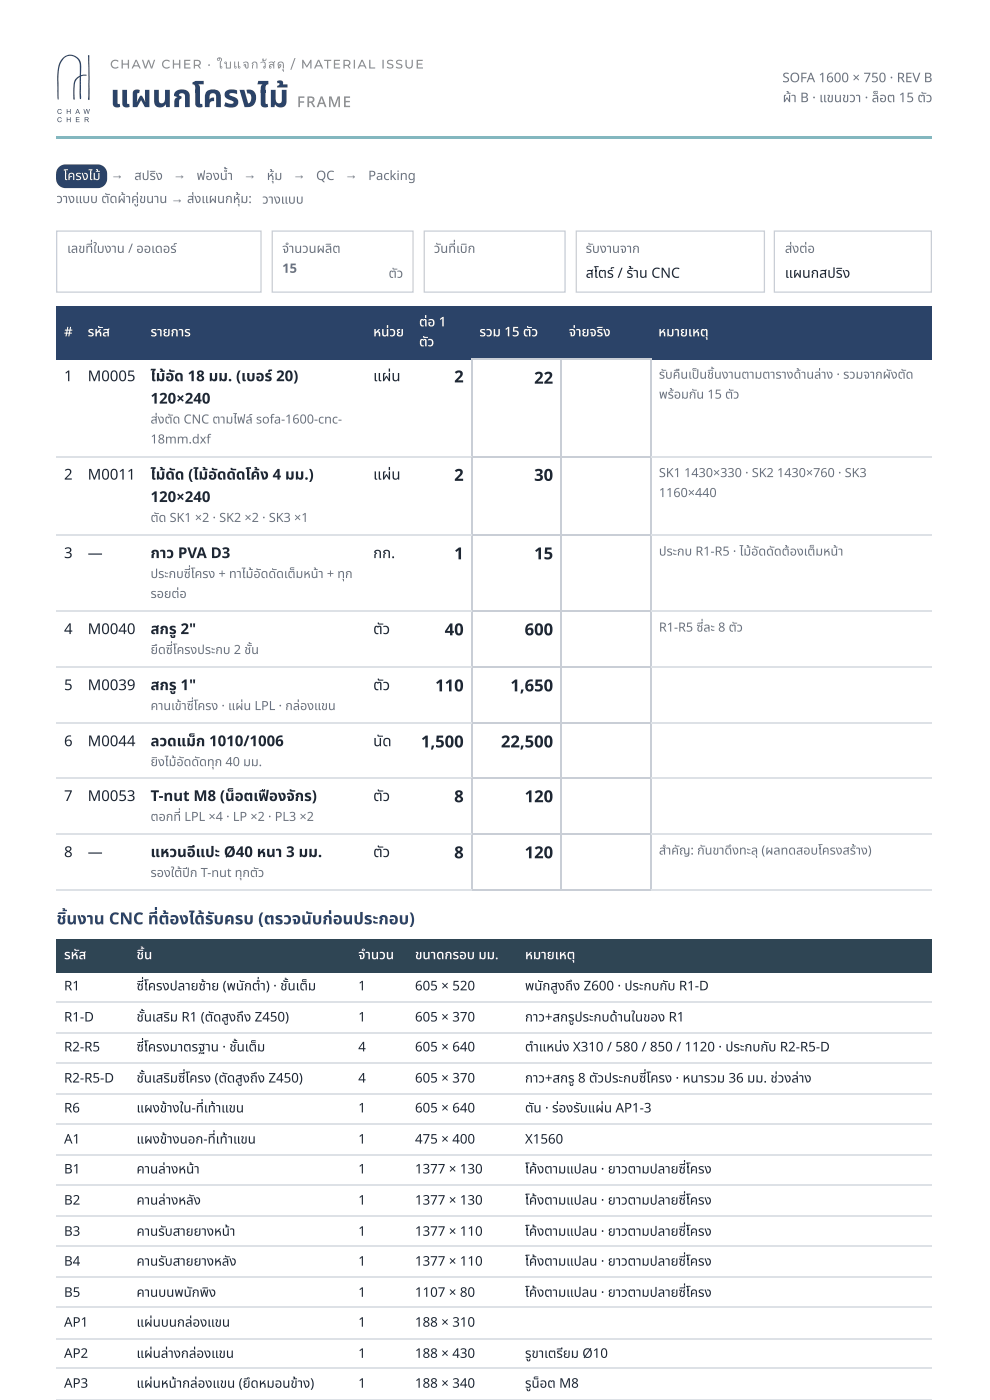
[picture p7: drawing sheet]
<svg xmlns="http://www.w3.org/2000/svg" width="210mm" height="297mm" viewBox="0 0 210 297" stroke-linecap="round" stroke-linejoin="round" font-family="sans-serif">
<defs><g id="words">
<text font-size="6.7" fill="#2b4368" x="23.4" y="22.8">แผนกโครงไม้</text>
<g font-size="3.5" fill="#1e2733">
<text x="96.4" y="81.2">2</text>
<text x="113.4" y="81.5">22</text>
<text x="96.4" y="102.1">2</text>
<text x="113.4" y="102.1">30</text>
<text x="96.4" y="118.8">1</text>
<text x="113.4" y="118.8">15</text>
<text x="94.4" y="134.9">40</text>
<text x="111.4" y="134.9">600</text>
<text x="92.4" y="146.8">110</text>
<text x="108.4" y="146.8">1,650</text>
<text x="89.4" y="158.8">1,500</text>
<text x="106.4" y="158.8">22,500</text>
<text x="96.4" y="170.4">8</text>
<text x="111.4" y="170.4">120</text>
<text x="96.4" y="182.3">8</text>
<text x="111.4" y="182.3">120</text>
</g>
<g font-size="3.5" fill="#2b4368">
<text x="12" y="196.3">ชิ้ นงาน CNC ที่ ต้ องได้ รั บครบ (ตรวจนั บก่ อนประกอบ)</text>
<text x="14.2" y="196.3">ชิ้</text>
<text x="45.4" y="196.3">รั</text>
<text x="66.2" y="196.3">นั</text>
</g>
<text font-size="3.2" fill="#958c7b" x="63.1" y="22.8">FRAME</text>
<g font-size="3.2" fill="#1e2733">
<text x="13.6" y="81">1</text>
<text x="18.6" y="81">M0005</text>
<text x="32" y="81">ไม้ อัม้ อัด 18 มม. (เบอร์ 20)</text>
<text x="79.2" y="81">แผ่ น</text>
<text x="83.1" y="81">ผ่</text>
<text x="32" y="85.7">120×240</text>
<text x="13.6" y="101.9">2</text>
<text x="18.6" y="101.9">M0011</text>
<text x="32" y="101.9">ไม้ ดัม้ ดัด (ไม้ อัม้ อัดดั ดโค้ ง 4 มม.)</text>
<text x="79.2" y="101.9">แผ่ น</text>
<text x="83.1" y="101.9">ผ่</text>
<text x="32" y="106.6">120×240</text>
<text x="13.6" y="118.5">3</text>
<text x="18.6" y="118.5">—</text>
<text x="32" y="118.5">กาว PVA D3</text>
<text x="79.2" y="118.5">กก.</text>
<text x="13.6" y="134.7">4</text>
<text x="18.6" y="134.7">M0040</text>
<text x="32" y="134.7">สกรู 2&quot;</text>
<text x="79.2" y="134.7">ตั ว</text>
<text x="13.6" y="146.6">5</text>
<text x="18.6" y="146.6">M0039</text>
<text x="32" y="146.6">สกรู 1&quot;</text>
<text x="79.2" y="146.6">ตั ว</text>
<text x="13.6" y="158.5">6</text>
<text x="18.6" y="158.5">M0044</text>
<text x="32" y="158.5">ลวดแม็ ก 1010/1006</text>
<text x="41.6" y="158.5">ม็</text>
<text x="79.2" y="158.5">นั ด</text>
<text x="13.6" y="170.1">7</text>
<text x="18.6" y="170.1">M0053</text>
<text x="32" y="170.1">T-nut M8 (น็ อตเฟื องจั กร)</text>
<text x="57.1" y="170.1">ฟื</text>
<text x="62.6" y="170.1">จั</text>
<text x="79.2" y="170.1">ตั ว</text>
<text x="13.6" y="182">8</text>
<text x="18.6" y="182">—</text>
<text x="32" y="182">แหวนอี แปะ Ø40 หนา 3 มม.</text>
<text x="79.2" y="182">ตั ว</text>
</g>
<g font-size="3" fill="#1e2733">
<text x="124.4" y="59">สโตร์ / ร้ าร้ น CNC</text>
<text x="166.7" y="59">แผนกสปริ ง</text>
<text x="179.1" y="59">ริ</text>
</g>
<g font-size="2.8" fill="#6b7280">
<text x="166.1" y="17.5">SOFA 1600 × 750 · REV B</text>
<text x="166.2" y="21.7">ผ้ าผ้ B · แขนขวา · ล็ อต 15 ตั ว</text>
<text x="23.6" y="38.1">→</text>
<text x="28.5" y="38.2">สปริ ง</text>
<text x="33.2" y="38.2">ริ</text>
<text x="36.8" y="38.1">→</text>
<text x="41.7" y="38.2">ฟองน้ำ</text>
<text x="51.7" y="38.1">→</text>
<text x="56.6" y="38.2">หุ้ ม</text>
<text x="58.3" y="38.2">หุ้</text>
<text x="62.2" y="38.1">→</text>
<text x="67.1" y="38.2">QC</text>
<text x="73.2" y="38.1">→</text>
<text x="78.2" y="38.2">Packing</text>
<text x="12" y="43.1">วางแบบ ตั ดผ้ าผ้ คู่ ขนาน → ส่ งแผนกหุ้ ม:</text>
<text x="29.6" y="43.1">คู่</text>
<text x="41.3" y="43.1">ส่</text>
<text x="51.1" y="43.1">หุ้</text>
<text x="55.7" y="43.3">วางแบบ</text>
<text x="14.3" y="53.7">เลขที่ ใบงาน / ออเดอร์</text>
<text x="59.9" y="53.7">จำ</text>
<text x="62.5" y="53.7">นวนผลิ ต</text>
<text x="92.1" y="53.7">วั นที่ เบิ ก</text>
<text x="93.5" y="53.7">วั</text>
<text x="99.3" y="53.7">บิ</text>
<text x="124.4" y="53.7">รั บงานจาก</text>
<text x="125.8" y="53.7">รั</text>
<text x="166.7" y="53.7">ส่ งต่ อ</text>
<text x="168.3" y="53.7">ส่</text>
<text x="59.9" y="57.9">15</text>
<text x="82.5" y="59">ตั ว</text>
</g>
<g font-size="2.8" fill="#fff">
<text x="13.5" y="38.2">โครงไม้</text>
<text x="13.6" y="71.4">#</text>
<text x="18.6" y="71.4">รหั ส</text>
<text x="21.7" y="71.4">หั</text>
<text x="32" y="71.4">รายการ</text>
<text x="79.2" y="71.4">หน่ วย</text>
<text x="89" y="69.3">ต่ อ 1</text>
<text x="101.8" y="71.4">รวม 15 ตั ว</text>
<text x="120.8" y="71.4">จ่ าจ่ ยจริ ง</text>
<text x="128.2" y="71.4">ริ</text>
<text x="139.8" y="71.4">หมายเหตุ</text>
<text x="89" y="73.6">ตั ว</text>
<text x="13.6" y="203.7">รหั ส</text>
<text x="16.7" y="203.7">หั</text>
<text x="29" y="203.7">ชิ้ น</text>
<text x="30.6" y="203.7">ชิ้</text>
<text x="76.1" y="203.7">จำ</text>
<text x="78.8" y="203.7">นวน</text>
<text x="88.1" y="203.7">ขนาดกรอบ มม.</text>
<text x="111.5" y="203.7">หมายเหตุ</text>
</g>
<g font-size="2.8" fill="#1e2733">
<text x="13.6" y="210.3">R1</text>
<text x="29" y="210.3">ซี่ โซี่ครงปลายซ้ าซ้ ย (พนั กต่ำ</text>
<text x="51.8" y="210.3">นั</text>
<text x="56.4" y="210.3">) · ชั้ นเต็ ม</text>
<text x="61.1" y="210.3">ชั้</text>
<text x="76.1" y="210.3">1</text>
<text x="88.1" y="210.3">605 × 520</text>
<text x="111.5" y="210.3">พนั กสู งถึ ง Z600 · ประกบกั บ R1-D</text>
<text x="115.2" y="210.3">นั</text>
<text x="118.5" y="210.3">สู</text>
<text x="13.6" y="217">R1-D</text>
<text x="29" y="217">ชั้ นเสริ ม R1 (ตั ดสู งถึ ง Z450)</text>
<text x="30.6" y="217">ชั้</text>
<text x="36.2" y="217">ริ</text>
<text x="48.6" y="217">สู</text>
<text x="76.1" y="217">1</text>
<text x="88.1" y="217">605 × 370</text>
<text x="111.5" y="217">กาว+สกรู ประกบด้ าด้ นในของ R1</text>
<text x="122" y="217">รู</text>
<text x="13.6" y="223.3">R2-R5</text>
<text x="29" y="223.3">ซี่ โซี่ครงมาตรฐาน · ชั้ นเต็ ม</text>
<text x="50.3" y="223.3">ชั้</text>
<text x="76.1" y="223.3">4</text>
<text x="88.1" y="223.3">605 × 640</text>
<text x="111.5" y="223.3">ตำ</text>
<text x="114.4" y="223.3">แหน่ ง X310 / 580 / 850 / 1120 · ประกบกั บ R2-R5-D</text>
<text x="119.4" y="223.3">น่</text>
<text x="13.6" y="229.9">R2-R5-D</text>
<text x="29" y="229.9">ชั้ นเสริ มซี่ โซี่ครง (ตั ดสู งถึ ง Z450)</text>
<text x="30.6" y="229.9">ชั้</text>
<text x="36.2" y="229.9">ริ</text>
<text x="51.6" y="229.9">สู</text>
<text x="76.1" y="229.9">4</text>
<text x="88.1" y="229.9">605 × 370</text>
<text x="111.5" y="229.9">กาว+สกรู 8 ตั วประกบซี่ โซี่ครง · หนารวม 36 มม. ช่ วงล่ าง</text>
<text x="165.2" y="229.9">ช่</text>
<text x="13.6" y="236.3">R6</text>
<text x="29" y="236.3">แผงข้ าข้ งใน-ที่ เท้ าแขน</text>
<text x="76.1" y="236.3">1</text>
<text x="88.1" y="236.3">605 × 640</text>
<text x="111.5" y="236.3">ตั น · ร่ องรั บแผ่ น AP1-3</text>
<text x="118.7" y="236.3">ร่</text>
<text x="123.3" y="236.3">รั</text>
<text x="128.2" y="236.3">ผ่</text>
<text x="13.6" y="242.9">A1</text>
<text x="29" y="242.9">แผงข้ าข้ งนอก-ที่ เท้ าแขน</text>
<text x="76.1" y="242.9">1</text>
<text x="88.1" y="242.9">475 × 400</text>
<text x="111.5" y="242.9">X1560</text>
<text x="13.6" y="249.2">B1</text>
<text x="29" y="249.2">คานล่ างหน้ าน้</text>
<text x="76.1" y="249.2">1</text>
<text x="88.1" y="249.2">1377 × 130</text>
<text x="111.5" y="249.2">โค้ งตามแปลน · ยาวตามปลายซี่ โซี่ครง</text>
<text x="13.6" y="255.9">B2</text>
<text x="29" y="255.9">คานล่ างหลั ง</text>
<text x="76.1" y="255.9">1</text>
<text x="88.1" y="255.9">1377 × 130</text>
<text x="111.5" y="255.9">โค้ งตามแปลน · ยาวตามปลายซี่ โซี่ครง</text>
<text x="13.6" y="262.5">B3</text>
<text x="29" y="262.5">คานรั บสายยางหน้ าน้</text>
<text x="35.1" y="262.5">รั</text>
<text x="76.1" y="262.5">1</text>
<text x="88.1" y="262.5">1377 × 110</text>
<text x="111.5" y="262.5">โค้ งตามแปลน · ยาวตามปลายซี่ โซี่ครง</text>
<text x="13.6" y="268.8">B4</text>
<text x="29" y="268.8">คานรั บสายยางหลั ง</text>
<text x="35.1" y="268.8">รั</text>
<text x="76.1" y="268.8">1</text>
<text x="88.1" y="268.8">1377 × 110</text>
<text x="111.5" y="268.8">โค้ งตามแปลน · ยาวตามปลายซี่ โซี่ครง</text>
<text x="13.6" y="275.4">B5</text>
<text x="29" y="275.4">คานบนพนั กพิ ง</text>
<text x="40.7" y="275.4">นั</text>
<text x="44.4" y="275.4">พิ</text>
<text x="76.1" y="275.4">1</text>
<text x="88.1" y="275.4">1107 × 80</text>
<text x="111.5" y="275.4">โค้ งตามแปลน · ยาวตามปลายซี่ โซี่ครง</text>
<text x="13.6" y="281.8">AP1</text>
<text x="29" y="281.8">แผ่ นบนกล่ องแขน</text>
<text x="32.4" y="281.8">ผ่</text>
<text x="76.1" y="281.8">1</text>
<text x="88.1" y="281.8">188 × 310</text>
<text x="13.6" y="288.4">AP2</text>
<text x="29" y="288.4">แผ่ นล่ างกล่ องแขน</text>
<text x="32.4" y="288.4">ผ่</text>
<text x="76.1" y="288.4">1</text>
<text x="88.1" y="288.4">188 × 430</text>
<text x="111.5" y="288.4">รู ขาเตรี ยม Ø10</text>
<text x="112.9" y="288.4">รู</text>
<text x="119.7" y="288.4">รี</text>
<text x="13.6" y="294.7">AP3</text>
<text x="29" y="294.7">แผ่ นหน้ าน้ กล่ องแขน (ยึ ดหมอนข้ าข้ ง)</text>
<text x="32.4" y="294.7">ผ่</text>
<text x="53.2" y="294.7">ยึ</text>
<text x="76.1" y="294.7">1</text>
<text x="88.1" y="294.7">188 × 340</text>
<text x="111.5" y="294.7">รู น็รู อต M8</text>
<text x="114.6" y="294.7">น็</text>
</g>
<g font-size="2.7" fill="#6b7280">
<text x="139.9" y="80.4">รั บคื นเป็ นชิ้ นงานตามตารางด้ าด้ นล่ าง · รวมจากผั งตั ด</text>
<text x="141.4" y="80.4">รั</text>
<text x="148.5" y="80.4">ป็</text>
<text x="151.7" y="80.4">ชิ้</text>
<text x="189.2" y="80.4">ผั</text>
<text x="32" y="90">ส่ งตั ด CNC ตามไฟล์ sofa-1600-cnc-</text>
<text x="33.5" y="90">ส่</text>
<text x="139.9" y="84.7">พร้ อมกั น 15 ตั ว</text>
<text x="143.2" y="84.7">ร้</text>
<text x="32" y="94.2">18mm.dxf</text>
<text x="139.9" y="101.3">SK1</text>
<text x="145.3" y="101.3">1430×330 · SK2</text>
<text x="165" y="101.3">1430×760 · SK3</text>
<text x="139.9" y="105.6">1160×440</text>
<text x="32" y="110.9">ตั ด SK1 ×2 · SK2 ×2 · SK3 ×1</text>
<text x="139.9" y="118">ประกบ R1-R5 · ไม้ อัม้ อัดดั ดต้ องเต็ มหน้ าน้</text>
<text x="164.3" y="118">ดั</text>
<text x="32" y="122.8">ประกบซี่ โซี่ครง + ทาไม้ อัม้ อัดดั ดเต็ มหน้ าน้ + ทุ ก</text>
<text x="58.6" y="122.8">ดั</text>
<text x="73.3" y="122.8">ทุ</text>
<text x="32" y="127">รอยต่ อ</text>
<text x="139.9" y="134.1">R1-R5 ซี่ ละ 8 ตั ว</text>
<text x="149.4" y="134.1">ซี่</text>
<text x="32" y="138.9">ยึ ดซี่ โซี่ครงประกบ 2 ชั้ น</text>
<text x="33.6" y="138.9">ยึ</text>
<text x="53.4" y="138.9">ชั้</text>
<text x="32" y="150.8">คานเข้ าข้ ซี่ โซี่ครง · แผ่ น LPL · กล่ องแขน</text>
<text x="51.7" y="150.8">ผ่</text>
<text x="32" y="162.7">ยิ งไม้ อัม้ อัดดั ดทุ ก 40 มม.</text>
<text x="33.6" y="162.7">ยิ</text>
<text x="42.3" y="162.7">ดั</text>
<text x="45.6" y="162.7">ทุ</text>
<text x="32" y="174.4">ตอกที่</text>
<text x="39.1" y="174.4">LPL ×4 · LP ×2 · PL3 ×2</text>
<text x="139.9" y="181.5">สำ</text>
<text x="142.5" y="181.5">คั ญ: กั นขาดึ งทะลุ (ผลทดสอบโครงสร้ าร้ ง)</text>
<text x="155.5" y="181.5">ดึ</text>
<text x="32" y="186.3">รองใต้ ปี ก T-nut ทุ กตั ว</text>
<text x="40.3" y="186.3">ปี</text>
<text x="51.5" y="186.3">ทุ</text>
</g>
<g font-size="2.6" fill="#958c7b">
<text x="23.4" y="14.6">CHAW CHER · ใบแจกวั สดุ</text>
<text x="61.7" y="14.6">/ MATERIAL ISSUE</text>
</g>
</g></defs>
<path d="M11.9 28.8h186v.6h-186z" fill="#83b7bf"/>
<g fill="#2b4368">
<path d="M13.3 12.4a2.4 2.4 0 0 1 2.9-.4 2.4 2.4 0 0 1 1 2.8v1.2l.2-.1a.81 .81 0 0 1 1 .1l-.1 .1a1 1 0 0 0-1.1 .2l-.1 4.8-.1-.1-.1-.5v-4.1a2.51 2.51 0 0 0-1.1 2.6v2.2l-.2-.2-.1-1.4a3.9 3.9 0 0 1 .8-3.1l.5-.3a1.71 1.71 0 0 0 .2-1.5 2.15 2.15 0 0 0-.7-2.3 2.15 2.15 0 0 0-2.4-.3 5.6 5.6 0 0 0-1.5 4.9v4.2l-.2-1v-4.9a4.5 4.5 0 0 1 1.1-2.9z"/>
<path d="M18.7 11.7l.3 .1v9.1a.22 .22 0 0 1 0 .3 .22 .22 0 0 1-.3 0 .22 .22 0 0 1 0-.3z"/>
<path d="M12.3 23.3l.6-.1 .2 .2-.2-.1a.38 .38 0 0 0-.6 .1 .38 .38 0 0 0 .2 .6 .38 .38 0 0 0 .5-.2l.1 .1a.51 .51 0 0 1-.8 .2 .51 .51 0 0 1 0-.8z"/>
<path d="M14.2 23.2h.1v.4h.6v-.4h.1v1h-.1v-.5h-.6v.5h-.1z"/>
<path d="M17.7 23.2h.2l.2 .9 .2-.9h.2l.2 .9 .2-.9h.2l-.3 1h-.1l-.3-.9-.2 .9h-.2z"/>
<path d="M12.3 25l.6-.1 .2 .3-.2-.1a.38 .38 0 0 0-.6 .1 .38 .38 0 0 0 .2 .5 .38 .38 0 0 0 .5-.1h.1a.51 .51 0 0 1-.8 .2 .51 .51 0 0 1 0-.8z"/>
<path d="M14.2 24.9h.1v.4h.6v-.4h.1v1h-.1v-.4h-.6v.4h-.1z"/>
<path d="M16.1 24.9h.8v.1h-.6v.3h.5v.2h-.5v.3h.6v.1h-.8z"/>
<path d="M12.5 35.5l.5-.3 .7-.3h7.1a2 2 0 0 1 2 2v1.1a2 2 0 0 1-2 2h-6.9a2 2 0 0 1-2-2v-1.5z"/>
<path d="M11.9 65.1h5v11.4h-5z"/>
<path d="M16.9 65.1h13.5v11.4h-13.5z"/>
<path d="M30.4 65.1h47.1v11.4h-47.1z"/>
<path d="M77.5 65.1h9.8v11.4h-9.8z"/>
<path d="M87.3 65.1h13v11.4h-13z"/>
<path d="M100.3 65.1h18.8v11.4h-18.8z"/>
<path d="M119.1 65.1h19v11.4h-19z"/>
<path d="M138.1 65.1h59.8v11.4h-59.8z"/>
<path d="M16.5 23.3l-.2 .5h.4zM16.4 23.2h.2l.4 1h-.2l-.1-.3h-.4l-.2 .3h-.1z"/>
<path d="M18.1 25v.4l.6-.2zM18 24.9h.4a.29 .29 0 0 1 .4 .2 .29 .29 0 0 1-.1 .3l-.2 .1 .4 .4h-.2a.52 .52 0 0 0-.6-.4v.4h-.1z"/>
</g>
<g fill="none" stroke="#c9ced6" stroke-width=".26">
<path d="M100 76.3h38.4M100.1 76.2v20.6M119.2 76.2v113M138.2 76.2v113M100.1 97.1v16.4M100.3 97h38.1M100.1 113.8v15.8M100.3 113.6h38.1M100.1 129.9v11.7M100.3 129.8h38.1M100.1 141.8v11.7M100.1 153.7v11.4"/>
<path d="M100.3 141.7h38.1M100.3 153.6h38.1M100.1 165.4v11.6M100.1 177.3v11.6M100.3 165.2h38.1M100.3 177.1h38.1M100.3 189h38.1"/>
</g>
<g fill="none" stroke="#dde1e6" stroke-width=".26">
<path d="M11.9 97h88.4M138.4 97h59.5M11.9 113.6h88.4M138.4 113.6h59.5M11.9 129.8h88.4M138.4 129.8h59.5M11.9 141.7h88.4M11.9 153.6h88.4M138.4 141.7h59.5M138.4 153.6h59.5M11.9 165.2h88.4M11.9 177.1h88.4"/>
<path d="M138.4 165.2h59.5M138.4 177.1h59.5M11.9 189h88.4M138.4 189h59.5"/>
</g>
<g fill="#2f4554">
<path d="M11.9 199.5h15.6v7.1h-15.6z"/>
<path d="M27.5 199.5h46.8v7.1h-46.8z"/>
<path d="M74.3 199.5h12.2v7.1h-12.2z"/>
<path d="M86.5 199.5h23.3v7.1h-23.3z"/>
<path d="M109.8 199.5h88.1v7.1h-88.1z"/>
</g>
<g fill="none" stroke="#dde1e6" stroke-width=".26">
<path d="M11.9 212.9h186M11.9 219.5h186M11.9 225.8h186M11.9 232.4h186M11.9 238.8h186M11.9 245.4h186M11.9 251.8h186M11.9 258.4h186M11.9 264.7h186M11.9 271.3h186M11.9 277.7h186M11.9 284.3h186"/>
<path d="M11.9 290.6h186"/>
</g>
<path d="M11.9 297.2h186" fill="none" stroke="#dde1e6" stroke-width=".21"/>
<path d="M12 49.1h43.4v12.9h-43.4zM57.8 49.1h29.9v12.9h-29.9zM90.1 49.1h29.9v12.9h-29.9zM122.4 49.1h39.9v12.9h-39.9zM164.4 49.1h33.4v12.9h-33.4z" fill="none" stroke="#c9ced6" stroke-width=".26"/>
<use href="#words"/>
</svg>
